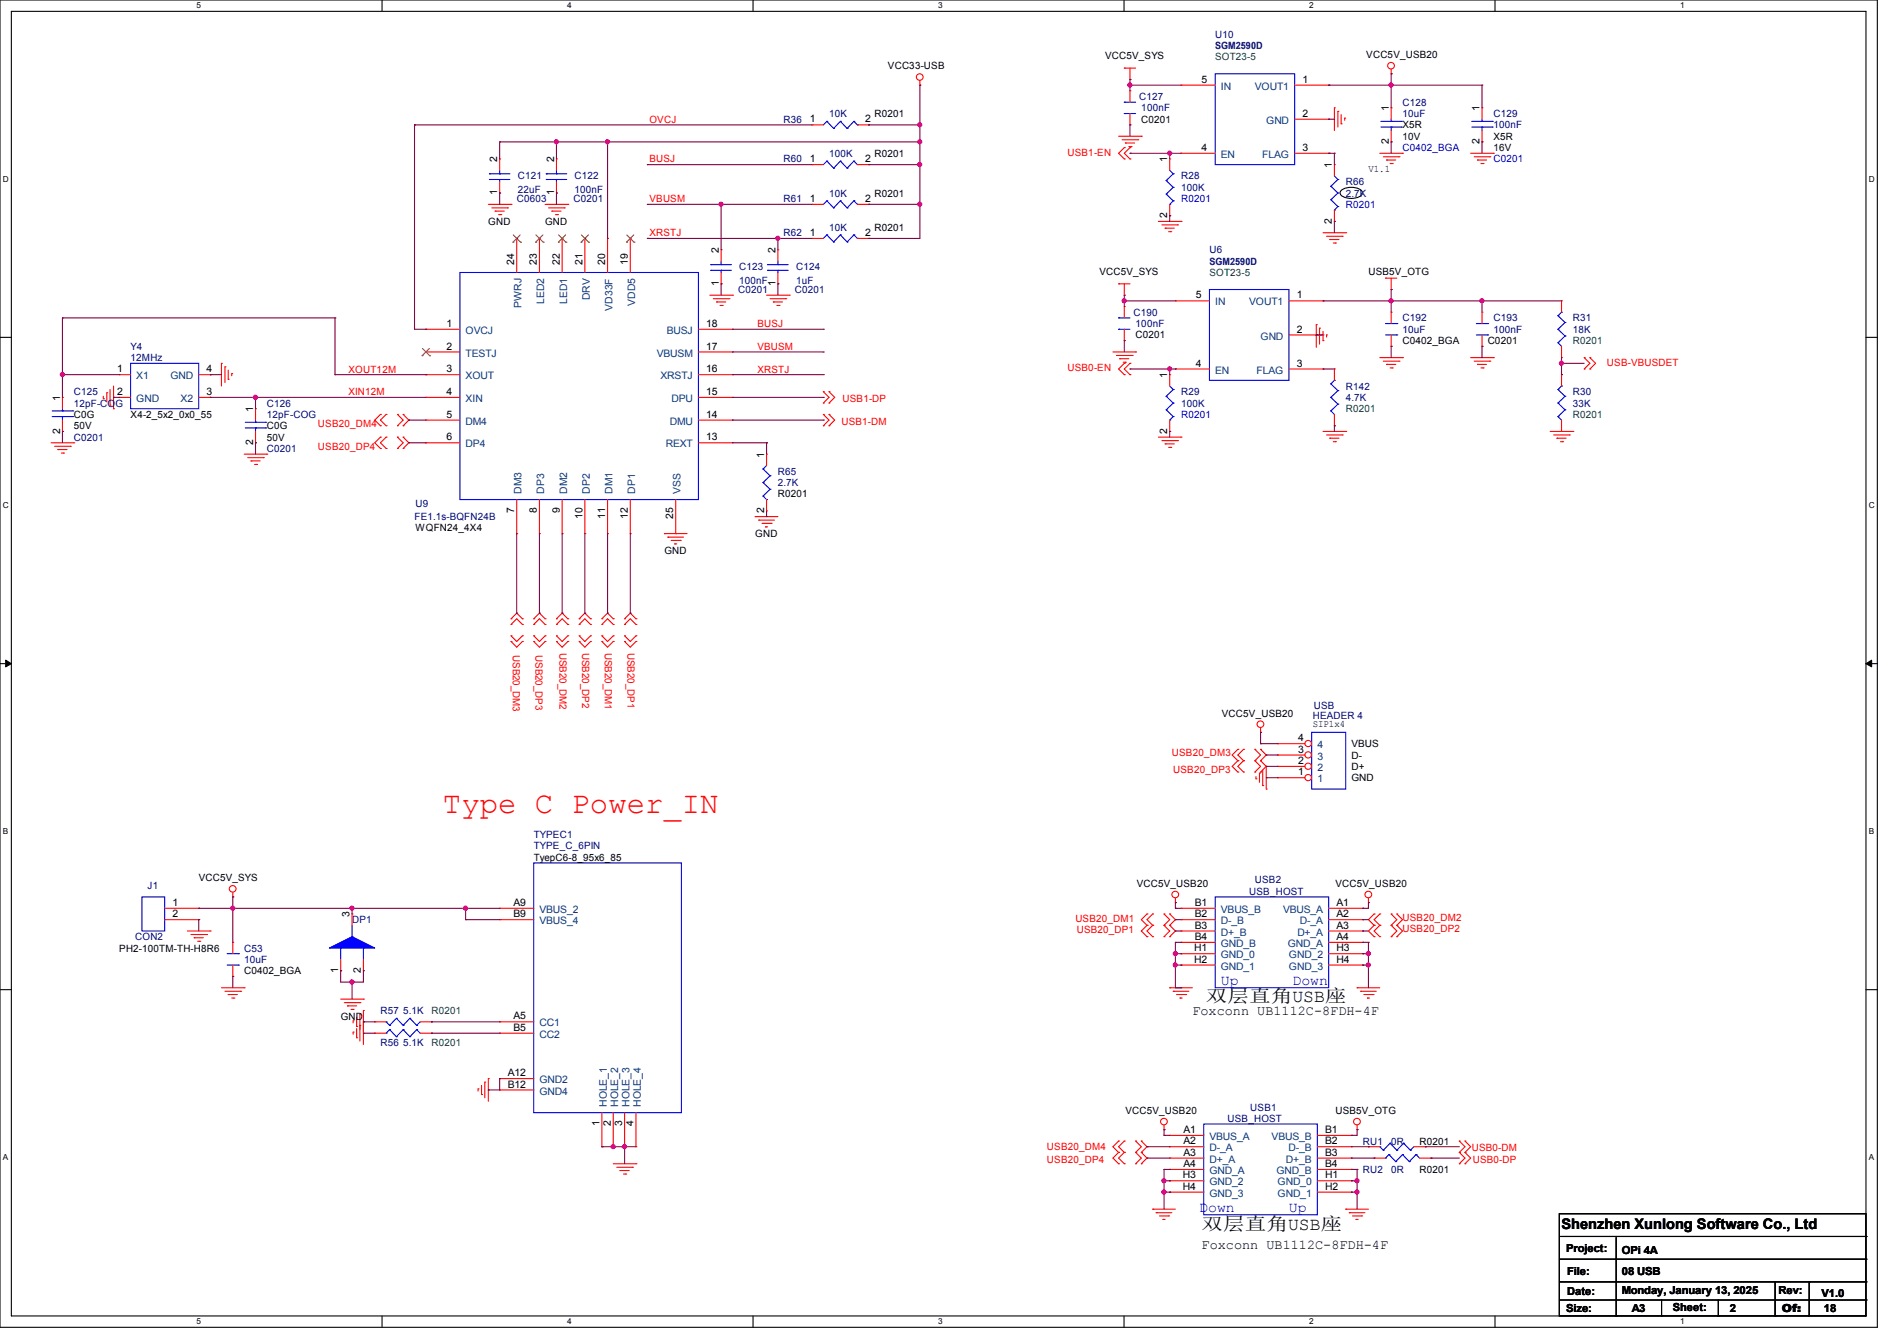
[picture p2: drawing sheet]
<svg xmlns="http://www.w3.org/2000/svg" width="297mm" height="210mm" viewBox="0 0 297 210" stroke-linecap="round" stroke-linejoin="round" font-family="sans-serif">
<defs><g id="words">
<text font-size="4.8" fill="#f00" x="69.3" y="127.3">Type C Power_IN</text>
<g font-size="2.8">
<text x="188.8" y="156.9">双层直角USB座</text>
<text x="188.1" y="192.7">双层直角USB座</text>
</g>
<g font-size="2.3" fill="#00f">
<text x="191.1" y="154.2">Up</text>
<text x="202.4" y="154.2">Down</text>
<text x="187.7" y="189.8">D</text>
<text x="189.1" y="189.8">own</text>
<text x="201.8" y="189.8">Up</text>
</g>
<text font-size="2.3" x="244.5" y="192.5">Shenzhen Xunlong Software Co., Ltd</text>
<g font-size="2.1">
<text x="186.7" y="159">Foxconn UB1112C-8FDH-4F</text>
<text x="188.1" y="195.6">Foxconn UB1112C-8FDH-4F</text>
</g>
<g font-size="1.7">
<text x="245.2" y="196.1">Project:</text>
<text x="253.9" y="196.3">OPi 4A</text>
<text x="245.4" y="199.7">File:</text>
<text x="245.4" y="202.9">Date:</text>
<text x="253.9" y="202.7">Monday, January 13, 2025</text>
<text x="253.9" y="199.7">08 USB</text>
<text x="278.4" y="202.7">Rev:</text>
<text x="285.2" y="203.1">V1.0</text>
<text x="245.2" y="205.5">Size:</text>
<text x="255.5" y="205.5">A3</text>
<text x="261.9" y="205.4">Sheet:</text>
<text x="270.8" y="205.5">2</text>
<text x="279" y="205.5">Of:</text>
<text x="285.5" y="205.5">18</text>
</g>
<g font-size="1.6" fill="#000080">
<text x="190.2" y="5.9">U10</text>
<text x="190.2" y="7.7">SGM2590D</text>
<text x="178.4" y="15.7">C127</text>
<text x="178.7" y="17.4">100nF</text>
<text x="219.6" y="16.6">C128</text>
<text x="122.7" y="19.2">R36</text>
<text x="129.8" y="18.3">10K</text>
<text x="219.6" y="18.3">10uF</text>
<text x="233.8" y="18.3">C129</text>
<text x="233.8" y="20.1">100nF</text>
<text x="81.1" y="28.1">C121</text>
<text x="90" y="28.1">C122</text>
<text x="122.7" y="25.4">R60</text>
<text x="129.8" y="24.6">100K</text>
<text x="184.9" y="28.1">R28</text>
<text x="184.9" y="29.9">100K</text>
<text x="210.7" y="29">R66</text>
<text x="80.9" y="31.7">C0603</text>
<text x="81.1" y="30.2">22uF</text>
<text x="89.8" y="31.7">C0201</text>
<text x="90" y="30.2">100nF</text>
<text x="122.7" y="31.7">R61</text>
<text x="129.8" y="30.8">10K</text>
<text x="210.7" y="30.8">2.7K</text>
<text x="122.7" y="37">R62</text>
<text x="129.8" y="36.1">10K</text>
<text x="189.4" y="39.7">U6</text>
<text x="189.4" y="41.5">SGM2590D</text>
<text x="115.6" y="45.9">C0201</text>
<text x="115.7" y="42.3">C123</text>
<text x="115.7" y="44.4">100nF</text>
<text x="124.5" y="45.9">C0201</text>
<text x="124.6" y="42.3">C124</text>
<text x="124.6" y="44.4">1uF</text>
<text x="177.5" y="49.4">C190</text>
<text x="177.8" y="51.2">100nF</text>
<text x="219.6" y="50.3">C192</text>
<text x="219.6" y="52.1">10uF</text>
<text x="233.8" y="50.3">C193</text>
<text x="233.8" y="52.1">100nF</text>
<text x="246.3" y="50.3">R31</text>
<text x="246.3" y="52.1">18K</text>
<text x="20.4" y="54.8">Y4</text>
<text x="20.4" y="56.6">12MHz</text>
<text x="11.6" y="61.9">C125</text>
<text x="11.6" y="63.7">12pF-CO</text>
<text x="18.1" y="63.7">G</text>
<text x="41.8" y="63.7">C126</text>
<text x="41.8" y="65.4">12pF-COG</text>
<text x="184.9" y="61.9">R29</text>
<text x="184.9" y="63.7">100K</text>
<text x="210.7" y="61">R142</text>
<text x="210.7" y="62.8">4.7K</text>
<text x="246.3" y="61.9">R30</text>
<text x="246.3" y="63.7">33K</text>
<text x="11.6" y="69">C0201</text>
<text x="41.8" y="70.8">C0201</text>
<text x="121.8" y="74.3">R65</text>
<text x="121.8" y="76.1">2.7K</text>
<text x="64.9" y="81.4">FE1.1s-BQFN24B</text>
<text x="65.1" y="79.3">U9</text>
<text x="205.5" y="112.6">HEADER 4</text>
<text x="205.7" y="111">USB</text>
<text x="83.6" y="131.2">TYPEC1</text>
<text x="83.6" y="133">TYPE_C_6PIN</text>
<text x="23.1" y="139.2">J1</text>
<text x="195.6" y="140.1">USB_HOST</text>
<text x="196.5" y="138.3">USB2</text>
<text x="21.2" y="147.2">CON2</text>
<text x="38.2" y="149">C53</text>
<text x="55.1" y="144.6">DP1</text>
<text x="38.2" y="150.8">10uF</text>
<text x="59.6" y="158.8">R57</text>
<text x="63.1" y="158.8">5.1K</text>
<text x="59.6" y="163.8">R56</text>
<text x="63.1" y="163.8">5.1K</text>
<text x="195.7" y="173.9">USB1</text>
<text x="192.2" y="175.7">USB_HOST</text>
<text x="213.4" y="179.2">RU1</text>
<text x="217.8" y="179.2">0R</text>
<text x="213.4" y="183.7">RU2</text>
<text x="217.8" y="183.7">0R</text>
</g>
<g font-size="1.6">
<text x="139" y="10.9">VCC33-USB</text>
<text x="173" y="9.3">VCC5V_SYS</text>
<text x="213.9" y="9.1">VCC5V_USB20</text>
<text x="188.1" y="13">5</text>
<text x="203.9" y="13">1</text>
<text x="217.4" y="17.4" transform="rotate(-90 217.4 17.4)">1</text>
<text x="231.6" y="17.4" transform="rotate(-90 231.6 17.4)">1</text>
<text x="126.8" y="19.2">1</text>
<text x="135.5" y="19.2">2</text>
<text x="136.9" y="18.3">R0201</text>
<text x="178.7" y="19.2">C0201</text>
<text x="188.1" y="23.6">4</text>
<text x="203.9" y="18.3">2</text>
<text x="203.9" y="23.6">3</text>
<text x="217.4" y="22.6" transform="rotate(-90 217.4 22.6)">2</text>
<text x="219.6" y="20.1">X5R</text>
<text x="219.6" y="21.9">10V</text>
<text x="231.6" y="22.6" transform="rotate(-90 231.6 22.6)">2</text>
<text x="233.8" y="21.9">X5R</text>
<text x="233.8" y="23.7">16V</text>
<text x="77.9" y="25.4" transform="rotate(-90 77.9 25.4)">2</text>
<text x="86.7" y="25.4" transform="rotate(-90 86.7 25.4)">2</text>
<text x="126.8" y="25.4">1</text>
<text x="135.5" y="25.4">2</text>
<text x="136.9" y="24.6">R0201</text>
<text x="182.8" y="25.4" transform="rotate(-90 182.8 25.4)">1</text>
<text x="208.5" y="26.3" transform="rotate(-90 208.5 26.3)">1</text>
<text x="214.2" y="27">V1.1</text>
<text x="76.5" y="35.2">GND</text>
<text x="77.9" y="30.6" transform="rotate(-90 77.9 30.6)">1</text>
<text x="85.3" y="35.2">GND</text>
<text x="86.7" y="30.6" transform="rotate(-90 86.7 30.6)">1</text>
<text x="126.8" y="31.6">1</text>
<text x="135.5" y="31.6">2</text>
<text x="136.9" y="30.8">R0201</text>
<text x="182.8" y="34.1" transform="rotate(-90 182.8 34.1)">2</text>
<text x="208.5" y="35" transform="rotate(-90 208.5 35)">2</text>
<text x="80.5" y="41.4" transform="rotate(-90 80.5 41.4)">24</text>
<text x="84.1" y="41.4" transform="rotate(-90 84.1 41.4)">23</text>
<text x="87.6" y="41.4" transform="rotate(-90 87.6 41.4)">22</text>
<text x="91.2" y="41.4" transform="rotate(-90 91.2 41.4)">21</text>
<text x="94.7" y="41.4" transform="rotate(-90 94.7 41.4)">20</text>
<text x="98.3" y="41.4" transform="rotate(-90 98.3 41.4)">19</text>
<text x="112.5" y="39.7" transform="rotate(-90 112.5 39.7)">2</text>
<text x="121.4" y="39.7" transform="rotate(-90 121.4 39.7)">2</text>
<text x="126.8" y="37">1</text>
<text x="135.5" y="37">2</text>
<text x="136.9" y="36.1">R0201</text>
<text x="112.5" y="44.8" transform="rotate(-90 112.5 44.8)">1</text>
<text x="121.4" y="44.8" transform="rotate(-90 121.4 44.8)">1</text>
<text x="172.1" y="43.1">VCC5V_SYS</text>
<text x="187.2" y="46.7">5</text>
<text x="203" y="46.7">1</text>
<text x="214.2" y="43.1">USB5V_OTG</text>
<text x="69.9" y="51.2">1</text>
<text x="110.6" y="51.2">18</text>
<text x="177.8" y="53">C0201</text>
<text x="203" y="52.1">2</text>
<text x="219.6" y="53.9">C0402_BGA</text>
<text x="232.9" y="53.9">C0201</text>
<text x="18.3" y="58.3">1</text>
<text x="32.3" y="58.3">4</text>
<text x="69.9" y="54.7">2</text>
<text x="69.9" y="58.3">3</text>
<text x="110.6" y="58.3">16</text>
<text x="110.6" y="54.7">17</text>
<text x="182.8" y="59.2" transform="rotate(-90 182.8 59.2)">1</text>
<text x="187.2" y="57.4">4</text>
<text x="203" y="57.4">3</text>
<text x="9.4" y="62.8" transform="rotate(-90 9.4 62.8)">1</text>
<text x="11.6" y="65.4">C0G</text>
<text x="18.3" y="61.8">2</text>
<text x="20.4" y="65.4">X4-2_5x2_0x0_55</text>
<text x="32.3" y="61.8">3</text>
<text x="39.6" y="64.6" transform="rotate(-90 39.6 64.6)">1</text>
<text x="69.9" y="61.8">4</text>
<text x="69.9" y="65.4">5</text>
<text x="110.6" y="65.4">14</text>
<text x="110.6" y="61.8">15</text>
<text x="9.4" y="67.9" transform="rotate(-90 9.4 67.9)">2</text>
<text x="11.6" y="67.2">50V</text>
<text x="39.6" y="69.7" transform="rotate(-90 39.6 69.7)">2</text>
<text x="41.8" y="67.2">C0G</text>
<text x="41.8" y="69">50V</text>
<text x="69.9" y="69">6</text>
<text x="110.6" y="69">13</text>
<text x="119.6" y="71.7" transform="rotate(-90 119.6 71.7)">1</text>
<text x="182.8" y="67.9" transform="rotate(-90 182.8 67.9)">2</text>
<text x="121.8" y="77.9">R0201</text>
<text x="65.1" y="83.2">WQFN24_4X4</text>
<text x="80.5" y="80.3" transform="rotate(-90 80.5 80.3)">7</text>
<text x="84.1" y="80.3" transform="rotate(-90 84.1 80.3)">8</text>
<text x="87.6" y="80.3" transform="rotate(-90 87.6 80.3)">9</text>
<text x="91.2" y="81.2" transform="rotate(-90 91.2 81.2)">10</text>
<text x="94.7" y="81.2" transform="rotate(-90 94.7 81.2)">11</text>
<text x="98.3" y="81.2" transform="rotate(-90 98.3 81.2)">12</text>
<text x="105.4" y="81.2" transform="rotate(-90 105.4 81.2)">25</text>
<text x="119.6" y="80.3" transform="rotate(-90 119.6 80.3)">2</text>
<text x="104" y="86.8">GND</text>
<text x="118.2" y="84.1">GND</text>
<text x="191.3" y="112.2">VCC5V_USB20</text>
<text x="205.5" y="113.8">SIP1x4</text>
<text x="203.2" y="119.6">2</text>
<text x="203.2" y="117.9">3</text>
<text x="203.2" y="116.1">4</text>
<text x="211.6" y="117">VBUS</text>
<text x="211.6" y="118.8">D-</text>
<text x="203.2" y="121.4">1</text>
<text x="211.6" y="122.3">GND</text>
<text x="211.6" y="120.6">D+</text>
<text x="83.6" y="134.8">TyepC6-8_95x6_85</text>
<text x="27" y="141.9">1</text>
<text x="27" y="143.6">2</text>
<text x="31.1" y="138">VCC5V_SYS</text>
<text x="54.7" y="143.7" transform="rotate(-90 54.7 143.7)">3</text>
<text x="80.4" y="141.9">A9</text>
<text x="80.4" y="143.6">B9</text>
<text x="178" y="138.9">VCC5V_USB20</text>
<text x="187.1" y="141.9">B1</text>
<text x="187.1" y="143.6">B2</text>
<text x="209.1" y="138.9">VCC5V_USB20</text>
<text x="209.3" y="141.9">A1</text>
<text x="209.3" y="143.6">A2</text>
<text x="18.7" y="149">PH2-100TM-TH-H8R6</text>
<text x="187" y="149">H1</text>
<text x="187.1" y="145.4">B3</text>
<text x="187.1" y="147.2">B4</text>
<text x="209.3" y="145.4">A3</text>
<text x="209.3" y="147.2">A4</text>
<text x="209.3" y="149">H3</text>
<text x="38.2" y="152.6">C0402_BGA</text>
<text x="53" y="152.4" transform="rotate(-90 53 152.4)">1</text>
<text x="56.5" y="152.4" transform="rotate(-90 56.5 152.4)">2</text>
<text x="187" y="150.7">H2</text>
<text x="209.3" y="150.7">H4</text>
<text x="53.3" y="159.7">GND</text>
<text x="80.4" y="159.6">A5</text>
<text x="80.4" y="161.4">B5</text>
<text x="79.5" y="168.5">A12</text>
<text x="79.5" y="170.3">B12</text>
<text x="93.9" y="176.4" transform="rotate(-90 93.9 176.4)">1</text>
<text x="95.6" y="176.4" transform="rotate(-90 95.6 176.4)">2</text>
<text x="97.4" y="176.4" transform="rotate(-90 97.4 176.4)">3</text>
<text x="99.2" y="176.4" transform="rotate(-90 99.2 176.4)">4</text>
<text x="176.2" y="174.5">VCC5V_USB20</text>
<text x="185.3" y="177.4">A1</text>
<text x="185.3" y="179.2">A2</text>
<text x="207.5" y="177.4">B1</text>
<text x="207.5" y="179.2">B2</text>
<text x="209.1" y="174.5">USB5V_OTG</text>
<text x="222.2" y="179.2">R0201</text>
<text x="185.2" y="184.5">H3</text>
<text x="185.3" y="181">A3</text>
<text x="185.3" y="182.8">A4</text>
<text x="207.5" y="181">B3</text>
<text x="207.5" y="182.8">B4</text>
<text x="207.5" y="184.5">H1</text>
<text x="222.2" y="183.7">R0201</text>
<text x="185.2" y="186.3">H4</text>
<text x="207.5" y="186.3">H2</text>
</g>
<g font-size="1.6" fill="#008000">
<text x="190.2" y="9.4">SOT23-5</text>
<text x="189.4" y="43.2">SOT23-5</text>
<text x="246.3" y="53.9">R0201</text>
<text x="210.7" y="64.6">R0201</text>
<text x="246.3" y="65.4">R0201</text>
<text x="67.6" y="158.8">R0201</text>
<text x="67.6" y="163.8">R0201</text>
</g>
<g font-size="1.6" fill="#004080">
<text x="191.1" y="14.1">IN</text>
<text x="196.5" y="14.1">VOUT1</text>
<text x="198.2" y="19.4">GND</text>
<text x="191.1" y="24.7">EN</text>
<text x="197.6" y="24.7">FLAG</text>
<text x="85.2" y="47.6" transform="rotate(-90 85.2 47.6)">LED2</text>
<text x="88.8" y="47.6" transform="rotate(-90 88.8 47.6)">LED1</text>
<text x="92.3" y="47" transform="rotate(-90 92.3 47)">DRV</text>
<text x="99.4" y="47.9" transform="rotate(-90 99.4 47.9)">VDD5</text>
<text x="190.2" y="47.8">IN</text>
<text x="195.6" y="47.8">VOUT1</text>
<text x="72.9" y="52.3">OVCJ</text>
<text x="81.7" y="48.2" transform="rotate(-90 81.7 48.2)">PWRJ</text>
<text x="95.9" y="48.6" transform="rotate(-90 95.9 48.6)">VD33F</text>
<text x="104.4" y="52.3">BUSJ</text>
<text x="197.4" y="53.2">GND</text>
<text x="21.3" y="59.4">X1</text>
<text x="26.7" y="59.4">GND</text>
<text x="72.9" y="55.8">TESTJ</text>
<text x="72.9" y="59.4">XOUT</text>
<text x="102.8" y="55.8">VBUSM</text>
<text x="103.4" y="59.4">XRSTJ</text>
<text x="190.2" y="58.5">EN</text>
<text x="196.7" y="58.5">FLAG</text>
<text x="21.3" y="62.9">GND</text>
<text x="28.3" y="62.9">X2</text>
<text x="72.9" y="62.9">XIN</text>
<text x="105.1" y="62.9">DPU</text>
<text x="72.9" y="66.5">DM4</text>
<text x="72.9" y="70.1">DP4</text>
<text x="104.2" y="70.1">REXT</text>
<text x="104.9" y="66.5">DMU</text>
<text x="81.7" y="77.3" transform="rotate(-90 81.7 77.3)">DM3</text>
<text x="85.2" y="77.3" transform="rotate(-90 85.2 77.3)">DP3</text>
<text x="88.8" y="77.3" transform="rotate(-90 88.8 77.3)">DM2</text>
<text x="92.3" y="77.3" transform="rotate(-90 92.3 77.3)">DP2</text>
<text x="95.9" y="77.3" transform="rotate(-90 95.9 77.3)">DM1</text>
<text x="99.4" y="77.3" transform="rotate(-90 99.4 77.3)">DP1</text>
<text x="106.6" y="77.3" transform="rotate(-90 106.6 77.3)">VSS</text>
<text x="206.2" y="119">3</text>
<text x="206.2" y="117.2">4</text>
<text x="206.2" y="122.5">1</text>
<text x="206.2" y="120.7">2</text>
<text x="84.5" y="143">VBUS_2</text>
<text x="191.1" y="143">VBUS_B</text>
<text x="200.9" y="143">VBUS_A</text>
<text x="84.5" y="144.7">VBUS_4</text>
<text x="191.1" y="144.7">D-_B</text>
<text x="191.1" y="146.5">D+_B</text>
<text x="191.1" y="148.3">GND_B</text>
<text x="201.6" y="148.3">GND_A</text>
<text x="203.1" y="146.5">D+_A</text>
<text x="203.5" y="144.7">D-_A</text>
<text x="191.1" y="150.1">GND_0</text>
<text x="191.1" y="151.8">GND_1</text>
<text x="201.8" y="150.1">GND_2</text>
<text x="201.8" y="151.8">GND_3</text>
<text x="84.5" y="160.7">CC1</text>
<text x="84.5" y="162.5">CC2</text>
<text x="84.5" y="169.6">GND2</text>
<text x="84.5" y="171.4">GND4</text>
<text x="95" y="173.4" transform="rotate(-90 95 173.4)">HOLE_1</text>
<text x="96.8" y="173.4" transform="rotate(-90 96.8 173.4)">HOLE_2</text>
<text x="98.6" y="173.4" transform="rotate(-90 98.6 173.4)">HOLE_3</text>
<text x="100.3" y="173.4" transform="rotate(-90 100.3 173.4)">HOLE_4</text>
<text x="189.4" y="178.5">VBUS_A</text>
<text x="199.1" y="178.5">VBUS_B</text>
<text x="189.4" y="180.3">D-_A</text>
<text x="189.4" y="182.1">D+_A</text>
<text x="189.4" y="183.9">GND_A</text>
<text x="189.4" y="185.6">GND_2</text>
<text x="199.9" y="183.9">GND_B</text>
<text x="200" y="185.6">GND_0</text>
<text x="201.3" y="182.1">D+_B</text>
<text x="201.7" y="180.3">D-_B</text>
<text x="189.4" y="187.4">GND_3</text>
<text x="200" y="187.4">GND_1</text>
</g>
<g font-size="1.6" fill="#f00">
<text x="101.7" y="19.2">OVCJ</text>
<text x="101.7" y="25.4">BUSJ</text>
<text x="167.1" y="24.4">USB1-EN</text>
<text x="101.7" y="31.7">VBUSM</text>
<text x="101.7" y="37">XRSTJ</text>
<text x="118.6" y="51.2">BUSJ</text>
<text x="54.6" y="58.3">XOUT12M</text>
<text x="118.6" y="58.3">XRSTJ</text>
<text x="118.6" y="54.8">VBUSM</text>
<text x="167.1" y="58.2">USB0-EN</text>
<text x="251.6" y="57.3">USB-VBUSDET</text>
<text x="54.6" y="61.9">XIN12M</text>
<text x="131.9" y="62.9">USB1-DP</text>
<text x="49.8" y="66.9">USB20_DM4</text>
<text x="49.8" y="70.4">USB20_DP4</text>
<text x="131.7" y="66.5">USB1-DM</text>
<text x="80.3" y="102.6" transform="rotate(90 80.3 102.6)">USB20_DM3</text>
<text x="83.9" y="102.6" transform="rotate(90 83.9 102.6)">USB20_DP3</text>
<text x="87.6" y="102.2" transform="rotate(90 87.6 102.2)">USB20_DM2</text>
<text x="91.1" y="102.2" transform="rotate(90 91.1 102.2)">USB20_DP2</text>
<text x="94.7" y="102.2" transform="rotate(90 94.7 102.2)">USB20_DM1</text>
<text x="98.3" y="102.2" transform="rotate(90 98.3 102.2)">USB20_DP1</text>
<text x="183.5" y="118.4">USB20_DM3</text>
<text x="183.7" y="121.1">USB20_DP3</text>
<text x="168.4" y="144.4">USB20_DM1</text>
<text x="168.6" y="146.2">USB20_DP1</text>
<text x="219.6" y="146">USB20_DP2</text>
<text x="219.6" y="144.2">USB20_DM2</text>
<text x="163.9" y="180.1">USB20_DM4</text>
<text x="163.9" y="182.1">USB20_DP4</text>
<text x="230.4" y="180.3">USB0-DM</text>
<text x="230.6" y="182.1">USB0-DP</text>
</g>
<g font-size="1.6" fill="#00f">
<text x="219.6" y="23.7">C0402_BGA</text>
<text x="233.8" y="25.4">C0201</text>
<text x="184.9" y="31.7">R0201</text>
<text x="210.7" y="32.6">R0201</text>
<text x="184.9" y="65.4">R0201</text>
</g>
<g font-size="1.3">
<text x="30.8" y="1.3">5</text>
<text x="88.8" y="1.3">4</text>
<text x="146.9" y="1.3">3</text>
<text x="205" y="1.3">2</text>
<text x="263.1" y="1.3">1</text>
<text x=".5" y="28.4">D</text>
<text x="292.6" y="28.4">D</text>
<text x=".5" y="79.5">C</text>
<text x="292.6" y="79.5">C</text>
<text x=".5" y="130.6">B</text>
<text x="292.6" y="130.6">B</text>
<text x=".5" y="181.7">A</text>
<text x="292.6" y="181.7">A</text>
<text x="30.8" y="207.4">5</text>
<text x="88.8" y="207.4">4</text>
<text x="146.9" y="207.4">3</text>
<text x="205" y="207.4">2</text>
<text x="263.1" y="207.4">1</text>
</g>
</g></defs>
<g fill="none" stroke="#000" stroke-width=".17">
<path d="M0 0h293.9v207.9h-293.9zM1.8 1.8h290.3v204.3h-290.3zM59.8 0v1.8M117.9 0v1.8M176 0v1.8M234.1 0v1.8M209.9 29.9a2.64 2.64 0 0 1 3.3 0l.1 .3a1.22 1.22 0 0 1-1.2 .8 2.58 2.58 0 0 1-2.2-.5l-.1-.3zM0 52.8h1.8M292.1 52.8h1.8M0 103.9h1.8M292.1 103.9h1.8M0 155h1.8"/>
<path d="M292.1 155h1.8M244.1 190.1h48v16h-48zM244.1 197.2h48M244.3 193.6h47.8M253 193.8v12.3M292.1 193.6h.1M292.1 197.2h.1M59.8 206.1v1.8M117.9 206.1v1.8M176 206.1v1.8M234.1 206.1v1.8M244.1 200.7h48"/>
<path d="M244.1 203.6h48M253 206.1h.1M260.1 206.1h.1M260.1 203.6v2.5M269 206.1h.1M269 203.6v2.5M277.9 206.1h.1M277.9 200.7v5.4M283.3 200.7h.1M283.3 200.7v5.4M292.1 200.7h.1M292.1 203.6h.1"/>
</g>
<path d="M.9 103.4l.9 .5-.9 .5zM292.1 103.9l.9-.5v1z" fill="#000"/>
<path d="M.9 103.4l.9 .5-.9 .5zM292.1 103.9l.9-.5v1z" fill="none" stroke="#000" stroke-width=".16"/>
<g fill="none" stroke="#f00" stroke-width=".17">
<path d="M144 13.3h.1M144 12.6v.7M176 10.7h.1M176 10.7h1.8M176.9 12.4h.1M176.9 10.7v1.7M184.9 13.3h.1M184.9 13.3h5.3M202.7 13.3h5.3M202.7 18.7h5.3M208 13.3h.1M208 18.7h.1"/>
<path d="M208.9 16.9h.1M208.9 16.9v3.5M209.5 17.4h.1M209.5 17.4v2.5M210 19.4h.1M210 17.9v1.5M210.5 18.5h.1M210.5 18.5v.3M217.8 11.6h.1M217.8 10.8v.8M76.5 32h3.5M77 32.6h2.5"/>
<path d="M77.5 33.1h.1M77.5 33.1h1.5M78.1 33.6h.3M78.4 33.6h.1M79.5 32.6h.1M80 32h.1M85.3 32h3.6M85.9 32.6h2.4M86.4 33.1h.1M86.4 33.1h1.4M87 33.6h.3M87.3 33.6h.1"/>
<path d="M88.3 32.6h.1M88.9 32h.1M175.1 21.3h3.6M175.7 21.9h2.4M176 24.9h.1M176 23.1h.1M176 23.1l-.9 .9 .9 .9M176.2 22.4h.1M176.2 22.4h1.4M176.7 22.9h.4M176.9 24.9h.1M176.9 23.1h.1"/>
<path d="M176.9 23.1l-.9 .9 .9 .9M177.1 22.9h.1M178.1 21.9h.1M178.7 21.3h.1M181.4 34.7h3.5M181.9 35.2h2.5M182.4 35.7h.1M182.4 35.7h1.5M183 36.3h.3M183.1 24.9h.1M183.1 33.8h.1M183.1 24.9v1.8"/>
<path d="M183.1 32v1.8M183.3 36.3h.1M184.4 35.2h.1M184.9 34.7h.1M184.9 24h.1M184.9 24h5.3M202.7 24h5.3M207.1 36.4h3.6M207.7 37h2.4M208 24h.1M208.2 37.5h.1M208.2 37.5h1.4"/>
<path d="M208.7 38.1h.4M209.1 38.1h.1M210.1 37h.1M210.7 36.4h.1M216 24h3.6M216.6 24.6h2.4M217.1 25.1h.1M217.1 25.1h1.4M217.6 25.6h.4M218 25.6h.1M219 24.6h.1M219.6 24h.1"/>
<path d="M230.3 24h3.5M230.8 24.6h2.5M231.3 25.1h.1M231.3 25.1h1.4M231.9 25.6h.3M232.2 25.6h.1M233.3 24.6h.1M233.8 24h.1M34.7 56.9h.1M34.7 56.9v3.6M35.2 57.4h.1M35.2 57.4v2.5"/>
<path d="M35.7 59.4h.1M35.7 58v1.4M36.3 58.5h.1M36.3 58.5v.3M111.1 46.2h3.6M111.7 46.8h2.4M112.2 47.3h.1M112.2 47.3h1.4M112.7 47.8h.4M113.1 47.8h.1M114.1 46.8h.1M114.7 46.2h.1"/>
<path d="M120 46.2h3.6M120.6 46.8h2.4M121.1 47.3h.1M121.1 47.3h1.4M121.6 47.8h.4M122 47.8h.1M123 46.8h.1M123.6 46.2h.1M174.2 55.1h3.6M174.8 55.7h2.4M175.1 44.4h.1M175.1 44.4h1.8"/>
<path d="M175.3 56.2h.1M175.3 56.2h1.4M175.9 56.7h.3M176 46.2h.1M176 58.7h.1M176 56.9h.1M176 53.3h.1M176 48h.1M176 44.4v1.8M176 48v1.8M176 51.6v1.7M176 56.9l-.9 .9 .9 .9"/>
<path d="M176.2 56.7h.1M176.9 58.7h.1M176.9 56.9h.1M176.9 56.9l-.9 .9 .9 .9M177.2 55.7h.1M177.8 55.1h.1M206.1 50.8h.1M206.1 50.8v3.6M206.6 51.4h.1M206.6 51.4v2.5M207.1 53.3h.1M207.1 51.9v1.4"/>
<path d="M207.7 52.5h.1M207.7 52.5v.3M216 56h3.6M216.6 56.6h2.4M216.9 43.6h.1M216.9 43.6h1.8M217.1 57.1h.1M217.1 57.1h1.4M217.6 57.6h.4M217.8 45.3h.1M217.8 43.6v1.7M218 57.6h.1"/>
<path d="M219 56.6h.1M219.6 56h.1M230.3 56h3.5M230.8 56.6h2.5M231.3 57.1h.1M231.3 57.1h1.4M231.9 57.6h.3M232.2 57.6h.1M233.3 56.6h.1M233.8 56h.1M248 57.8h.1M248 56h.1"/>
<path d="M248 56l.9 .9-.9 .9M248.9 57.8h.1M248.9 56h.1M248.9 56l.9 .9-.9 .9M8 69.3h3.6M8.6 69.9h2.4M9.1 70.4h.1M9.1 70.4h1.4M9.6 71h.3M9.8 62.2h.1M9.8 67.6h.1M9.8 62.2v1.8"/>
<path d="M9.8 65.8v1.8M9.9 71h.1M11 69.9h.1M11.6 69.3h.1M16.2 62.4h.1M16.2 62.1v.3M16.7 61.5h.1M16.7 61.5v1.4M17.2 63.5h.1M17.2 61v2.5M17.8 64h.1M17.8 60.5v3.5"/>
<path d="M38.2 71.1h3.6M38.8 71.7h2.4M39.3 72.2h.1M39.3 72.2h1.4M39.8 72.7h.4M40.2 72.7h.1M41.2 71.7h.1M41.8 71.1h.1M59.6 66.7h.1M59.6 64.9h.1M59.6 70.2h.1M59.6 68.5h.1"/>
<path d="M59.6 64.9l-.9 .9 .9 .9M59.6 68.5l-.9 .8 .9 .9M60.5 66.7h.1M60.5 64.9h.1M60.5 70.2h.1M60.5 68.5h.1M60.5 68.5l-.9 .8 .9 .9M60.5 64.9l-.9 .9 .9 .9M62.2 66.7h.1M62.2 64.9h.1M62.2 70.2h.1M62.2 68.5h.1"/>
<path d="M62.2 64.9l.9 .9-.9 .9M62.2 68.5l.9 .8-.9 .9M63.1 64.9h.1M63.1 66.7h.1M63.1 68.5h.1M63.1 70.2h.1M63.1 64.9l.9 .9-.9 .9M63.1 68.5l.9 .8-.9 .9M128.9 64.9h.1M128.9 66.7h.1M128.9 61.3h.1M128.9 63.1h.1"/>
<path d="M128.9 61.3l.9 .9-.9 .9M128.9 64.9l.9 .9-.9 .9M129.8 64.9h.1M129.8 66.7h.1M129.8 61.3h.1M129.8 63.1h.1M129.8 61.3l.9 .9-.9 .9M129.8 64.9l.9 .9-.9 .9M181.4 68.5h3.5M181.9 69h2.5M182.4 69.5h.1M182.4 69.5h1.5"/>
<path d="M183 70.1h.3M183.3 70.1h.1M184.4 69h.1M184.9 68.5h.1M207.1 67.6h3.6M207.7 68.1h2.4M208.2 68.6h.1M208.2 68.6h1.4M208.7 69.2h.4M209.1 69.2h.1M210.1 68.1h.1M210.7 67.6h.1"/>
<path d="M242.7 67.6h3.6M243.2 68.1h2.5M243.8 68.6h.1M243.8 68.6h1.4M244.3 69.2h.3M244.6 69.2h.1M245.7 68.1h.1M246.3 67.6h.1M80 96.9h.1M80 97.8h.1M80 99.6h.1M80 96.9l.9-.9 .9 .9"/>
<path d="M80 97.8l.9-.9 .9 .9M80 99.6l.9 .9 .9-.9M81.8 96.9h.1M81.8 97.8h.1M81.8 99.6h.1M83.6 96.9h.1M83.6 97.8h.1M83.6 99.6h.1M83.6 99.6l.9 .9 .8-.9M83.6 97.8l.9-.9 .8 .9M83.6 96.9l.9-.9 .8 .9M85.3 96.9h.1"/>
<path d="M85.3 97.8h.1M85.3 99.6h.1M87.1 96.9h.1M87.1 97.8h.1M87.1 99.6h.1M87.1 97.8l.9-.9 .9 .9M87.1 99.6l.9 .9 .9-.9M87.1 96.9l.9-.9 .9 .9M88.9 96.9h.1M88.9 97.8h.1M88.9 99.6h.1M90.7 96.9h.1"/>
<path d="M90.7 97.8h.1M90.7 99.6h.1M90.7 96.9l.9-.9 .9 .9M90.7 97.8l.9-.9 .9 .9M90.7 99.6l.9 .9 .9-.9M92.5 96.9h.1M92.5 97.8h.1M92.5 99.6h.1M94.2 96.9h.1M94.2 97.8h.1M94.2 99.6h.1M94.2 99.6l.9 .9 .9-.9"/>
<path d="M94.2 97.8l.9-.9 .9 .9M94.2 96.9l.9-.9 .9 .9M96 96.9h.1M96 97.8h.1M96 99.6h.1M97.8 96.9h.1M97.8 97.8h.1M97.8 99.6h.1M97.8 96.9l.9-.9 .9 .9M97.8 97.8l.9-.9 .9 .9M97.8 99.6l.9 .9 .9-.9M99.6 96.9h.1"/>
<path d="M99.6 97.8h.1M99.6 99.6h.1M104 83.6h.1M104 83.6h3.6M104.6 84.1h.1M104.6 84.1h2.4M105.1 84.6h1.4M105.6 85.2h.1M105.6 85.2h.4M106.5 84.6h.1M118.2 80.9h.1M118.2 80.9h3.6"/>
<path d="M118.8 81.4h.1M118.8 81.4h2.4M119.3 82h1.4M119.8 82.5h.1M119.8 82.5h.4M120.7 82h.1M80 100.5h.1M80 100.5l.9 .8 .9-.8M81.8 100.5h.1M83.6 100.5h.1M83.6 100.5l.9 .8 .8-.8M85.3 100.5h.1"/>
<path d="M87.1 100.5h.1M87.1 100.5l.9 .8 .9-.8M88.9 100.5h.1M90.7 100.5h.1M90.7 100.5l.9 .8 .9-.8M92.5 100.5h.1M94.2 100.5h.1M94.2 100.5l.9 .8 .9-.8M96 100.5h.1M97.8 100.5h.1M97.8 100.5l.9 .8 .9-.8M99.6 100.5h.1"/>
<path d="M193.8 119.1h.1M193.8 117.3h.1M193.8 117.3l-.9 .9 .9 .9M193.8 119.1l-.9 .9 .9 .9M194.7 119.1h.1M194.7 117.3h.1M194.7 117.3l-.9 .9 .9 .9M194.7 119.1l-.9 .9 .9 .9M196.5 119.1h.1M196.5 117.3h.1M196.5 117.3l.9 .9-.9 .9M196.5 119.1l.9 .9-.9 .9"/>
<path d="M197.4 114.7h.1M197.4 117.3h.1M197.4 119.1h.1M197.4 114v.7M197.4 117.3l.8 .9-.8 .9M197.4 119.1l.8 .9M36.4 139.7v.8M193.8 120.9h.1M194.7 120.9h.1M196.5 120.9h.1M196.6 122h.1M196.6 121.6v.4"/>
<path d="M197.2 121.1h.1M197.2 121.1v1.4M197.4 120.9h.1M197.7 123h.1M197.7 120.6v2.4M198.2 123.6h.1M198.2 120v3.6M198.2 120l-.8 .9M29.3 145.8h3.6M29.9 146.3h2.4M30.4 146.9h.1M30.4 146.9h1.4"/>
<path d="M30.9 147.4h.4M31.3 147.4h.1M32.3 146.3h.1M32.9 145.8h.1M34.7 154.7h3.5M35.2 155.2h2.5M35.7 155.7h.1M35.7 155.7h1.5M36.3 156.3h.3M36.4 140.5h.1M36.6 156.3h.1M37.7 155.2h.1"/>
<path d="M38.2 154.7h.1M53.3 156.5h3.6M53.9 157h2.4M54.4 157.5h.1M54.4 157.5h1.4M54.9 158.1h.4M55.3 159.9h.1M55.3 158.1h.1M55.3 159.9v.3M55.8 159.3v1.4M56.3 158.8h.1M56.3 157h.1"/>
<path d="M56.3 158.8v4.2M56.9 158.2h.1M56.9 156.5h.1M56.9 158.2v5.4M179.6 144.9h.1M179.6 146.7h.1M179.6 143.1h.1M179.6 144.9l-.9 .9 .9 .9M179.6 143.1l-.9 .9 .9 .9M180.5 144.9h.1M180.5 146.7h.1M180.5 143.1h.1"/>
<path d="M180.5 144.9l-.9 .9 .9 .9M180.5 143.1l-.9 .9 .9 .9M182.2 144.9h.1M182.2 146.7h.1M182.2 143.1h.1M182.2 144.9l.9 .9-.9 .9M182.2 143.1l.9 .9-.9 .9M183.1 154.7h.1M183.1 146.7h.1M183.1 144.9h.1M183.1 143.1h.1M183.1 154.7h3.6"/>
<path d="M183.1 144.9l.9 .9-.9 .9M183.1 143.1l.9 .9-.9 .9M183.7 155.2h.1M183.7 155.2h2.4M184 141.4h.1M184 140.6v.8M184.2 155.7h1.4M184.7 156.3h.1M184.7 156.3h.4M184.9 142.2h.1M184.9 144h.1M184.9 145.8h.1"/>
<path d="M184.9 147.6h.1M184.9 149.4h.1M184.9 151.1h.1M184.9 145.8h5.3M184.9 142.2h5.3M184.9 144h5.3M184.9 147.6h5.3M184.9 149.4h5.3M184.9 151.1h5.3M185.6 155.7h.1M208 145.8h5.4M208 142.2h5.4"/>
<path d="M208 144h5.4M208 147.6h5.4M208 149.4h5.4M208 151.1h5.4M212.5 154.7h.1M212.5 154.7h3.5M213 155.2h.1M213 155.2h2.5M213.4 142.2h.1M213.4 144h.1M213.4 145.8h.1M213.4 147.6h.1"/>
<path d="M213.4 149.4h.1M213.4 151.1h.1M213.5 155.7h1.5M214.1 156.3h.1M214.1 156.3h.3M214.2 141.4h.1M214.2 140.6v.8M215 155.7h.1M215.1 144.9h.1M215.1 146.7h.1M215.1 143.1h.1M215.1 144.9l-.9 .9 .9 .9"/>
<path d="M215.1 143.1l-.9 .9 .9 .9M216 146.7h.1M216 144.9h.1M216 143.1h.1M216 144.9l-.9 .9 .9 .9M216 143.1l-.9 .9 .9 .9M217.8 146.7h.1M217.8 144.9h.1M217.8 143.1h.1M217.8 144.9l.9 .9-.9 .9M217.8 143.1l.9 .9-.9 .9M218.7 146.7h.1"/>
<path d="M218.7 144.9h.1M218.7 143.1h.1M218.7 144.9l.9 .9-.9 .9M218.7 143.1l.9 .9-.9 .9M55.3 161.6h.1M55.3 161.6v.4M55.8 160.7h.1M55.8 162.5h.1M55.8 161.1v1.4M56.3 160.6h.1M56.9 160h.1M58.7 161.8h.1"/>
<path d="M58.7 161.8h1.8M65.8 161.8h1.8M67.6 161.8h.1M74.8 170.5h.1M74.8 170.5v.4M75.4 171.4h.1M75.4 170v1.4M75.9 169.5h.1M75.9 169.5v2.4M76.5 168.9h.1M76.5 168.9v3.6M175.1 178.7h.1"/>
<path d="M175.1 178.7l-.9 .9 .9 .9M176 178.7h.1M176 178.7l-.9 .9 .9 .9M177.8 178.7h.1M177.8 178.7l.9 .9-.9 .9M178.7 178.7h.1M178.7 178.7l.9 .9-.9 .9M182.2 176.9h.1M182.2 176.2v.7M212.5 176.9h.1M212.5 176.2v.7M228.5 178.7h.1"/>
<path d="M228.5 178.7l.9 .9-.9 .9M229.4 178.7h.1M229.4 178.7l.9 .9-.9 .9M96 182.2h3.6M96.6 182.8h2.4M97.1 183.3h.1M97.1 183.3h1.4M97.6 183.9h.4M98 183.9h.1M99 182.8h.1M99.6 182.2h.1M175.1 180.5h.1"/>
<path d="M175.1 182.2h.1M175.1 180.5l-.9 .9 .9 .8M176 180.5h.1M176 182.2h.1M176 180.5l-.9 .9 .9 .8M177.8 180.5h.1M177.8 182.2h.1M177.8 180.5l.9 .9-.9 .8M178.7 180.5h.1M178.7 182.2h.1M178.7 180.5l.9 .9-.9 .8M180.5 189.4h.1"/>
<path d="M180.5 189.4h3.5M181 189.9h.1M181 189.9h2.5M181.5 190.4h1.5M182.1 191h.1M182.1 191h.3M183 190.4h.1M210.7 189.4h.1M210.7 189.4h3.5M211.2 189.9h.1M211.2 189.9h2.5M211.8 190.4h1.4"/>
<path d="M212.3 191h.1M212.3 191h.3M213.2 190.4h.1M228.5 180.5h.1M228.5 182.2h.1M228.5 180.5l.9 .9-.9 .8M229.4 180.5h.1M229.4 182.2h.1M229.4 180.5l.9 .9-.9 .8"/>
<circle cx="144" cy="12.1" r=".52"/>
<circle cx="217.8" cy="10.3" r=".52"/>
<circle cx="197.3" cy="113.4" r=".52"/>
<circle cx="36.4" cy="139.2" r=".52"/>
<circle cx="184" cy="140.1" r=".52"/>
<circle cx="214.2" cy="140.1" r=".52"/>
<circle cx="182.2" cy="175.6" r=".52"/>
<circle cx="212.5" cy="175.6" r=".52"/>
</g>
<g fill="none" stroke="#00f" stroke-width=".17">
<path d="M190.2 11.6h12.5v14.2h-12.5zM182.6 28.3h.1M182.6 30.4h.1M182.6 28.3l1.1 1M182.6 30.4l1.1 1.1M183.1 32h.1M183.1 26.7l.6 .5M183.7 27.2h.1M183.7 29.3h.1M183.7 31.5h.1M183.7 27.2l-1.1 1.1M183.7 29.3l-1.1 1.1"/>
<path d="M183.7 31.5l-.6 .5M175.1 51.6h.1M175.1 49.8h.1M175.1 51.6h1.8M175.1 49.8h1.8M8.2 65.2h3.2M8.2 64.3h3.2M9.8 64.3h.1M9.8 65.2h.1M9.8 64v.3M9.8 65.2v.6M11.4 65.2h.1"/>
<path d="M11.4 64.3h.1M190.2 140.5h17.8v14.2h-17.8zM60.5 161.8h.1M61 161.2h.1M61 161.2l1.1 1.1M61 161.2l-.5 .6M62.1 162.3h.1M63.1 161.2h.1M63.1 161.2l1.1 1.1M63.1 161.2l-1 1.1M64.2 162.3h.1M65.2 161.2h.1"/>
<path d="M65.2 161.2l.6 .6M65.2 161.2l-1 1.1"/>
</g>
<path d="M51.6 148.5l3.5-1.8 3.6 1.8z" fill="#00f"/>
<g fill="none" stroke="#00f" stroke-width=".17">
<path d="M129.5 19h.1M129.5 19l-.6 .6M129.5 19l1 1.1M131.6 19h.1M131.6 19l-1.1 1.1M131.6 19l1 1.1M133.7 19h.1M133.7 19l-1.1 1.1M133.7 19l.5 .6M134.2 19.6h.1M176 17.8h.1M176 16h.1"/>
<path d="M176 17.8h1.8M176 16h1.8M216.2 19.9h3.2M216.2 19h3.2M217.8 19h.1M217.8 19.9h.1M217.8 18.7v.3M217.8 19.9v.5M219.4 19.9h.1M219.4 19h.1M230.4 19.9h3.2M230.4 19h3.2"/>
<path d="M232 19h.1M232 19.9h.1M232 18.7v.3M232 19.9v.5M233.6 19.9h.1M233.6 19h.1M76.6 27.2h.1M76.6 28.1h.1M76.6 27.2h3.2M76.6 28.1h3.2M78.2 28.1h.1M78.2 27.2h.1"/>
<path d="M78.2 26.7v.5M78.2 28.1v.3M85.5 27.2h.1M85.5 28.1h.1M85.5 27.2h3.2M85.5 28.1h3.2M87.1 28.1h.1M87.1 27.2h.1M87.1 26.7v.5M87.1 28.1v.3M129.5 36.8h.1M129.5 25.2h.1"/>
<path d="M129.5 36.8l-.6 .5M129.5 36.8l1 1.1M129.5 25.2l-.6 .6M129.5 25.2l1 1.1M130.5 37.9h.1M130.5 26.3h.1M130.5 20.1h.1M131.6 36.8h.1M131.6 25.2h.1M131.6 36.8l-1.1 1.1M131.6 36.8l1 1.1M131.6 25.2l-1.1 1.1"/>
<path d="M131.6 25.2l1 1.1M132.6 37.9h.1M132.6 26.3h.1M132.6 20.1h.1M133.7 36.8h.1M133.7 25.2h.1M133.7 36.8l-1.1 1.1M133.7 36.8l.5 .5M133.7 25.2l-1.1 1.1M133.7 25.2l.5 .6M134.2 37.3h.1M134.2 25.8h.1"/>
<path d="M208.4 29.2h.1M208.4 31.3h.1M208.4 29.2l1.1 1M208.4 31.3l1.1 1M208.9 32.9h.1M208.9 27.6l.6 .5M209.5 28.1h.1M209.5 30.2h.1M209.5 32.3h.1M209.5 28.1l-1.1 1.1M209.5 30.2l-1.1 1.1M209.5 32.3l-.6 .6"/>
<path d="M20.4 56.9h10.7v7.1h-10.7zM72 42.7h37.3v35.5h-37.3zM111.3 41.4h.1M111.3 42.3h.1M111.3 41.4h3.2M111.3 42.3h3.2M112.9 42.3h.1M112.9 41.4h.1M112.9 40.9v.5M112.9 42.3v.4M120.2 41.4h.1M120.2 42.3h.1"/>
<path d="M120.2 41.4h3.2M120.2 42.3h3.2M121.8 42.3h.1M121.8 41.4h.1M121.8 40.9v.5M121.8 42.3v.4M189.4 45.3h12.4v14.3h-12.4zM208.9 59.6h.1M208.9 59.6l-.5 .5M216.9 52.5h1.8M216.9 50.7h1.8M218.7 52.5h.1"/>
<path d="M218.7 50.7h.1M231.1 52.5h1.8M231.1 50.7h1.8M232.9 52.5h.1M232.9 50.7h.1M243.9 53.7h.1M243.9 51.6h.1M243.9 49.4h.1M243.9 53.7l.6 .5M243.9 51.6l1.1 1M243.9 49.4l1.1 1.1M244.5 48.9h.1"/>
<path d="M244.5 48.9l-.6 .5M245 52.6h.1M245 50.5h.1M245 52.6l-1.1 1.1M245 50.5l-1.1 1.1M38.4 67h3.2M38.4 66.1h3.2M40 66.1h.1M40 67h.1M40 65.8v.3M40 67v.6M41.6 67h.1"/>
<path d="M41.6 66.1h.1M119.5 73.4h.1M119.5 75.6h.1M119.5 77.7h.1M119.5 73.4l1.1 1.1M119.5 75.6l1.1 1M119.5 77.7l.5 .5M120 78.2h.1M120 72.9l-.5 .5M120.6 74.5h.1M120.6 76.6h.1M120.6 74.5l-1.1 1.1"/>
<path d="M120.6 76.6l-1.1 1.1M182.6 62.1h.1M182.6 64.2h.1M182.6 62.1l1.1 1M182.6 64.2l1.1 1M183.1 65.8h.1M183.1 60.5l.6 .5M183.7 61h.1M183.7 63.1h.1M183.7 65.2h.1M183.7 61l-1.1 1.1M183.7 63.1l-1.1 1.1"/>
<path d="M183.7 65.2l-.6 .6M208.4 64.3h.1M208.4 62.2h.1M208.4 60.1h.1M208.4 64.3l.5 .6M208.4 62.2l1.1 1.1M208.4 60.1l1.1 1.1M209.5 63.3h.1M209.5 61.2h.1M209.5 63.3l-1.1 1M209.5 61.2l-1.1 1M243.9 65.2h.1"/>
<path d="M243.9 63.1h.1M243.9 61h.1M243.9 65.2l.6 .6M243.9 63.1l1.1 1.1M243.9 61l1.1 1.1M244.5 60.5h.1M244.5 60.5l-.6 .5M245 64.2h.1M245 62.1h.1M245 64.2l-1.1 1M245 62.1l-1.1 1M205.4 114.7h5.3v8.9h-5.3z"/>
<path d="M83.6 135.1h23.1v39.1h-23.1zM22.2 140.5h3.6v5.3h-3.6zM35.6 151.1h1.7M35.6 149.4h1.7M37.3 151.1h.1M37.3 149.4h.1M51.6 148.5l3.5-1.8 3.6 1.8zM53.3 148.5h.1M53.3 148.5v1.7M55.1 146.7h.1M55.1 144.9v1.8M56.9 148.5h.1"/>
<path d="M56.9 148.5v1.7M62.1 159.5h.1M62.1 159.5l1 1.1M62.1 159.5l-1.1 1.1M64.2 159.5h.1M64.2 159.5l1 1.1M64.2 159.5l-1.1 1.1M60.5 160h.1M60.5 160l.5 .6M61 160.6h.1M63.1 160.6h.1M65.2 160.6h.1"/>
<path d="M65.8 160l-.6 .6M188.5 176h17.7v14.2h-17.7zM216 179.6h.1M216 179.6l.6 .5M217.6 179h.1M217.6 179l1.1 1.1M217.6 179l-1 1.1M219.8 179h.1M219.8 179l1 1.1M219.8 179l-1.1 1.1M221.4 179.6l-.6 .5M216.6 180.1h.1"/>
<path d="M216.9 181.4h.1M217.5 180.8h.1M217.5 180.8l1 1.1M217.5 180.8l-.6 .6M218.5 181.9h.1M218.7 180.1h.1M219.6 180.8h.1M219.6 180.8l1 1.1M219.6 180.8l-1.1 1.1M220.6 181.9h.1M220.8 180.1h.1M221.7 180.8h.1"/>
<path d="M221.7 180.8l.5 .6M221.7 180.8l-1.1 1.1"/>
</g>
<g fill="none" stroke="#f00" stroke-width=".17">
<path d="M127.1 19.6h.1M127.1 19.6h1.8M134.2 19.6h1.8M136 19.6h.1M176.9 19.6h.1M176.9 14.2h.1M176.9 14.2v1.8M176.9 17.8v1.8M217.8 16.9h.1M217.8 16.9v1.8M232 16.9h.1M232 16.9v1.8"/>
<path d="M78.2 30.2h.1M78.2 24.9h.1M78.2 24.9v1.8M78.2 28.4v1.8M80.9 37.3h.1M80.9 37.3v5.4M84.5 37.3h.1M84.5 37.3v5.4M87.1 30.2h.1M87.1 24.9h.1M87.1 24.9v1.8M87.1 28.4v1.8"/>
<path d="M88 37.3h.1M88 37.3v5.4M91.6 37.3h.1M91.6 37.3v5.4M95.1 37.3h.1M95.1 37.3v5.4M98.7 37.3h.1M98.7 37.3v5.4M112.9 39.1h.1M112.9 39.1v1.8M121.8 39.1h.1M121.8 39.1v1.8"/>
<path d="M127.1 37.3h.1M127.1 25.8h.1M127.1 37.3h1.8M127.1 25.8h1.8M134.2 37.3h1.8M134.2 25.8h1.8M136 37.3h.1M136 25.8h.1M208.9 25.8h.1M208.9 34.7h.1M208.9 25.8v1.8M208.9 32.9v1.8"/>
<path d="M217.8 22.2h.1M217.8 20.4v1.8M232 22.2h.1M232 20.4v1.8M18.7 58.7h.1M18.7 58.7h1.7M31.1 58.7h1.8M32.9 58.7h.1M66.7 51.6h.1M66.7 55.1h.1M66.7 58.7h.1M66.7 51.6h5.3"/>
<path d="M66.7 55.1h5.3M66.7 58.7h5.3M109.3 51.6h5.4M109.3 55.1h5.4M109.3 58.7h5.4M112.9 44.4h.1M112.9 42.7v1.7M114.7 58.7h.1M114.7 55.1h.1M114.7 51.6h.1M121.8 44.4h.1M121.8 42.7v1.7"/>
<path d="M183.1 58.7h.1M183.1 58.7v1.8M184 47.1h.1M184 57.8h.1M184 47.1h5.4M184 57.8h5.4M201.8 47.1h5.3M201.8 52.5h5.3M201.8 57.8h5.3M207.1 47.1h.1M207.1 52.5h.1M207.1 57.8h.1"/>
<path d="M208.9 57.8h.1M208.9 57.8v1.8M217.8 54.2h.1M217.8 48.9h.1M217.8 48.9v1.8M217.8 52.5v1.7M232 54.2h.1M232 48.9h.1M232 48.9v1.8M232 52.5v1.7M244.5 56h.1M244.5 47.1h.1"/>
<path d="M244.5 58.7h.1M244.5 47.1v1.8M244.5 54.2v1.8M244.5 58.7v1.8M18.7 62.2h.1M18.7 62.2h1.7M31.1 62.2h1.8M32.9 62.2h.1M40 64h.1M40 69.3h.1M40 64v1.8M40 67.6v1.7"/>
<path d="M66.7 62.2h.1M66.7 65.8h.1M66.7 69.3h.1M66.7 62.2h5.3M66.7 65.8h5.3M66.7 69.3h5.3M80.9 78.2v5.4M84.5 78.2v5.4M88 78.2v5.4M91.6 78.2v5.4M95.1 78.2v5.4M98.7 78.2v5.4"/>
<path d="M105.8 78.2v5.4M109.3 62.2h5.4M109.3 65.8h5.4M109.3 69.3h5.4M114.7 69.3h.1M114.7 65.8h.1M114.7 62.2h.1M120 71.1h.1M120 71.1v1.8M120 78.2v1.8M183.1 67.6h.1M183.1 65.8v1.8"/>
<path d="M208.9 66.7h.1M208.9 64.9v1.8M244.5 67.6h.1M244.5 65.8v1.8M80.9 83.6h.1M84.5 83.6h.1M88 83.6h.1M91.6 83.6h.1M95.1 83.6h.1M98.7 83.6h.1M105.8 83.6h.1M120 80h.1"/>
<path d="M25.8 142.2h5.3M25.8 144h5.3M31.1 142.2h.1M31.1 144h.1M36.4 152.9h.1M36.4 147.6h.1M36.4 147.6v1.8M36.4 151.1v1.8M53.3 152h.1M53.3 150.2v1.8M55.1 143.1h.1M55.1 143.1v1.8"/>
<path d="M56.9 152h.1M56.9 150.2v1.8M78.2 142.2h.1M78.2 144h.1M78.2 142.2h5.4M78.2 144h5.4M58.7 160h.1M58.7 160h1.8M65.8 160h1.8M67.6 160h.1M78.2 160h.1M78.2 168.9h.1"/>
<path d="M78.2 170.7h.1M78.2 161.8h.1M78.2 160h5.4M78.2 168.9h5.4M78.2 170.7h5.4M78.2 161.8h5.4M94.2 179.6h.1M94.2 174.2v5.4M96 179.6h.1M96 174.2v5.4M97.8 179.6h.1M97.8 174.2v5.4"/>
<path d="M99.6 179.6h.1M99.6 174.2v5.4M183.1 177.8h.1M183.1 179.6h.1M183.1 179.6h5.4M183.1 177.8h5.4M206.2 179.6h5.4M206.2 177.8h5.4M211.6 177.8h.1M211.6 179.6h.1M214.2 179.6h.1M214.2 179.6h1.8"/>
<path d="M221.4 179.6h1.7M223.1 179.6h.1M183.1 181.4h.1M183.1 183.1h.1M183.1 184.9h.1M183.1 186.7h.1M183.1 181.4h5.4M183.1 183.1h5.4M183.1 184.9h5.4M183.1 186.7h5.4M206.2 181.4h5.4M206.2 183.1h5.4"/>
<path d="M206.2 184.9h5.4M206.2 186.7h5.4M211.6 181.4h.1M211.6 183.1h.1M211.6 184.9h.1M211.6 186.7h.1M215.1 181.4h.1M215.1 181.4h1.8M222.2 181.4h1.8M224 181.4h.1"/>
</g>
<g fill="none" stroke="#804000" stroke-width=".16">
<path d="M80.3 37.9h.1M80.3 36.8l1.2 1.1M81.4 36.8l-1.1 1.1M81.5 37.9h.1M83.9 37.9h.1M83.9 36.8l1.1 1.1M85 36.8l-1.1 1.1M85 37.9h.1M87.4 37.9h.1M87.5 36.8l1.1 1.1M88.6 36.8l-1.2 1.1M88.6 37.9h.1"/>
<path d="M91 37.9h.1M91 36.8l1.2 1.1M92.1 36.8l-1.1 1.1M92.2 37.9h.1M98.1 37.9h.1M98.1 36.8l1.2 1.1M99.2 36.8l-1.1 1.1M99.3 37.9h.1M66.1 55.7h.1M66.1 54.6l1.2 1.1M67.2 54.6l-1.1 1.1M67.3 55.7h.1"/>
</g>
<circle cx="204.8" cy="121.8" r=".5" fill="#fff"/>
<g fill="none" stroke="#f00" stroke-width=".17">
<path d="M200 121.8h.1M200 121.8h4.3"/>
<circle cx="204.8" cy="121.8" r=".5"/>
</g>
<circle cx="204.8" cy="120" r=".5" fill="#fff"/>
<g fill="none" stroke="#f00" stroke-width=".17">
<path d="M200 120h.1M200 120h4.3"/>
<circle cx="204.8" cy="120" r=".5"/>
</g>
<circle cx="204.8" cy="118.2" r=".5" fill="#fff"/>
<g fill="none" stroke="#f00" stroke-width=".17">
<path d="M200 118.2h.1M200 118.2h4.3"/>
<circle cx="204.8" cy="118.2" r=".5"/>
</g>
<circle cx="204.8" cy="116.4" r=".5" fill="#fff"/>
<g fill="none" stroke="#f00" stroke-width=".17">
<path d="M127.1 32h.1M127.1 32h1.8M134.2 32h1.8M136 32h.1M200 116.5h.1M200 116.5h4.3"/>
<circle cx="204.8" cy="116.4" r=".5"/>
</g>
<path d="M129.5 31.5h.1M129.5 31.5l-.6 .5M129.5 31.5l1 1.1M130.5 32.6h.1M131.6 31.5h.1M131.6 31.5l-1.1 1.1M131.6 31.5l1 1.1M132.6 32.6h.1M133.7 31.5h.1M133.7 31.5l-1.1 1.1M133.7 31.5l.5 .5M134.2 32h.1" fill="none" stroke="#00f" stroke-width=".17"/>
<path d="M211.6 177.8h.1M211.6 177.8h.9M182.2 183.1h.1M182.2 183.1v1.8" fill="none" stroke="#800040" stroke-width=".17"/>
<circle cx="182.2" cy="184.9" r=".32" fill="#f0f"/>
<circle cx="182.2" cy="184.9" r=".32" fill="none" stroke="#f0f" stroke-width=".17"/>
<path d="M212.5 183.1h.1M212.5 183.1v1.8" fill="none" stroke="#800040" stroke-width=".17"/>
<circle cx="212.4" cy="184.9" r=".32" fill="#f0f"/>
<circle cx="212.4" cy="184.9" r=".32" fill="none" stroke="#f0f" stroke-width=".17"/>
<g fill="none" stroke="#800040" stroke-width=".17">
<path d="M176 53.3h.1M176 47.1h.1M176 47.1v.9M176 53.3v1.8M176 47.1h8M206.1 52.5h.1M206.1 52.5h1M206.1 52.5v.1M207.1 57.8h.1M207.1 47.1h.1M207.1 57.8h1.8M217.8 45.3h.1"/>
<path d="M217.8 45.3v1.8h-10.7M208.9 66.7h.1M208.9 66.7v.9M36.4 140.5h.1M36.4 140.5v1.7M72.9 142.2h.1M72.9 142.2v1.8M182.2 176.9h.1M182.2 177.8h.1M182.2 176.9v.9M182.2 177.8h.9M212.5 176.9h.1"/>
<path d="M212.5 176.9v.9"/>
</g>
<circle cx="176" cy="47.1" r=".32" fill="#f0f"/>
<circle cx="176" cy="47.1" r=".32" fill="none" stroke="#f0f" stroke-width=".17"/>
<path d="M176 46.2h.1M176 46.2v.9M217.8 54.2h.1M217.8 47.1h.1M217.8 47.1v1.8M217.8 54.2v1.8M217.8 47.1h14.2M232 47.1h.1M232 47.1v1.8" fill="none" stroke="#800040" stroke-width=".17"/>
<circle cx="232" cy="47.1" r=".32" fill="#f0f"/>
<circle cx="232" cy="47.1" r=".32" fill="none" stroke="#f0f" stroke-width=".17"/>
<circle cx="217.8" cy="47.1" r=".32" fill="#f0f"/>
<circle cx="217.8" cy="47.1" r=".32" fill="none" stroke="#f0f" stroke-width=".17"/>
<path d="M36.4 142.2h18.7M55.1 142.2h.1" fill="none" stroke="#800040" stroke-width=".17"/>
<circle cx="36.4" cy="142.2" r=".32" fill="#f0f"/>
<circle cx="36.4" cy="142.2" r=".32" fill="none" stroke="#f0f" stroke-width=".17"/>
<circle cx="55.1" cy="142.2" r=".32" fill="#f0f"/>
<circle cx="55.1" cy="142.2" r=".32" fill="none" stroke="#f0f" stroke-width=".17"/>
<path d="M36.4 142.2h.1M36.4 152.9h.1M36.4 142.2v5.4M36.4 152.9v1.8M179.6 179.6h.1M179.6 179.6h3.5M179.6 181.4h.1M179.6 181.4h3.5M212.5 184.9h.1M212.5 184.9v1.8" fill="none" stroke="#800040" stroke-width=".17"/>
<circle cx="212.4" cy="186.7" r=".32" fill="#f0f"/>
<circle cx="212.4" cy="186.7" r=".32" fill="none" stroke="#f0f" stroke-width=".17"/>
<path d="M182.2 184.9h.1M182.2 184.9v1.8M212.5 186.7h.1M212.5 186.7v2.7" fill="none" stroke="#800040" stroke-width=".17"/>
<circle cx="182.2" cy="186.7" r=".32" fill="#f0f"/>
<circle cx="182.2" cy="186.7" r=".32" fill="none" stroke="#f0f" stroke-width=".17"/>
<path d="M208 13.3h.1M208 13.3h24M217.8 13.3h.1M232 13.3h.1M232 13.3v3.6M232 22.2h.1M232 22.2v1.8M182.2 186.7h.1M182.2 186.7v2.7" fill="none" stroke="#800040" stroke-width=".17"/>
<circle cx="217.8" cy="13.3" r=".32" fill="#f0f"/>
<circle cx="217.8" cy="13.3" r=".32" fill="none" stroke="#f0f" stroke-width=".17"/>
<g fill="none" stroke="#800040" stroke-width=".17">
<path d="M208 18.7h.1M208 18.7h.9M217.8 11.6h.1M217.8 13.3h.1M217.8 11.6v5.3M176.9 24h.1M176.9 24h6.2M208 24h.1M208 24h.9M208.9 24h.1M208.9 34.7h.1M208.9 24v1.8"/>
<path d="M208.9 34.7v1.7M217.8 22.2h.1M217.8 22.2v1.8"/>
</g>
<circle cx="183.1" cy="24" r=".32" fill="#f0f"/>
<circle cx="183.1" cy="24" r=".32" fill="none" stroke="#f0f" stroke-width=".17"/>
<g fill="none" stroke="#800040" stroke-width=".17">
<path d="M87.1 22.2h.1M87.1 22.2v2.7M9.8 58.7h.1M9.8 49.8h.1M9.8 49.8v12.4M9.8 49.8h42.7M52.5 49.8h.1M9.8 67.6h.1M9.8 67.6v1.7M40 62.2h.1M40 69.3h.1M40 62.2v1.8"/>
<path d="M40 69.3v1.8M64 65.8h.1M64 69.3h.1M64 65.8h2.7M64 69.3h2.7M80.9 96h.1M80.9 83.6v12.4M84.5 96h.1M84.5 83.6v12.4M197.4 114.7h.1M197.4 114.7v1.8M184 147.6h.1"/>
<path d="M184 141.4h.1M184 142.2h.1M184 144h.1M184 145.8h.1M184 141.4v.8M184 147.6v1.8M184 142.2h.9M184 144h.9M184 145.8h.9M214.2 147.6h.1M214.2 141.4h.1M214.2 141.4v.8"/>
<path d="M214.2 147.6v1.8"/>
</g>
<circle cx="9.8" cy="58.7" r=".32" fill="#f0f"/>
<circle cx="9.8" cy="58.7" r=".32" fill="none" stroke="#f0f" stroke-width=".17"/>
<path d="M9.8 58.7h.1M9.8 58.7h8.9M32.9 58.7h.1M32.9 58.7h1.8M32.9 62.2h.1M32.9 62.2h7.1" fill="none" stroke="#800040" stroke-width=".17"/>
<circle cx="40" cy="62.2" r=".32" fill="#f0f"/>
<circle cx="40" cy="62.2" r=".32" fill="none" stroke="#f0f" stroke-width=".17"/>
<g fill="none" stroke="#800040" stroke-width=".17">
<path d="M64.9 19.6h.1M64.9 19.6v32h1.8M64.9 19.6h62.2M136 19.6h.1M136 19.6h8M144 19.6h.1M144 19.6v2.6M78.2 22.2h.1M78.2 22.2v2.7M78.2 22.2h8.9M87.1 22.2h.1M95.1 22.2h.1"/>
<path d="M95.1 22.2v15.1M112.9 32h.1M112.9 32v7.1M112.9 32h14.2M121.8 37.3h.1M121.8 37.3h5.3M136 25.8h.1M136 25.8h8M144 25.8h.1M144 25.8v6.2M52.5 58.7h.1M52.5 58.7h14.2"/>
<path d="M52.5 49.8v8.9M66.7 58.7h.1M66.7 51.6h.1M112.9 44.4h.1M112.9 44.4v1.8M114.7 58.7h14.2M114.7 55.1h14.2M114.7 51.6h14.2M121.8 44.4h.1M121.8 44.4v1.8M128.9 58.7h.1M128.9 55.1h.1"/>
<path d="M128.9 51.6h.1M17.8 62.2h.1M17.8 62.2h.9M40 62.2h.1M40 62.2h26.7M114.7 62.2h14.2M114.7 65.8h14.2M114.7 69.3h5.3M120 69.3h.1M120 69.3v1.8M128.9 62.2h.1M128.9 65.8h.1"/>
<path d="M88 96h.1M88 83.6v12.4M91.6 96h.1M91.6 83.6v12.4M95.1 96h.1M95.1 83.6v12.4M98.7 96h.1M98.7 83.6v12.4M120 80.9h.1M120 80v.9"/>
</g>
<circle cx="144" cy="32" r=".32" fill="#f0f"/>
<circle cx="144" cy="32" r=".32" fill="none" stroke="#f0f" stroke-width=".17"/>
<circle cx="144" cy="25.8" r=".32" fill="#f0f"/>
<circle cx="144" cy="25.8" r=".32" fill="none" stroke="#f0f" stroke-width=".17"/>
<path d="M101.3 25.8h.1M101.3 32h.1M101.3 32h11.6M101.3 25.8h25.8M136 37.3h.1M136 32h.1M136 32h8M144 32h.1M144 32v5.3h-8" fill="none" stroke="#800040" stroke-width=".17"/>
<circle cx="112.9" cy="32" r=".32" fill="#f0f"/>
<circle cx="112.9" cy="32" r=".32" fill="none" stroke="#f0f" stroke-width=".17"/>
<path d="M101.3 37.3h.1M101.3 37.3h20.5" fill="none" stroke="#800040" stroke-width=".17"/>
<circle cx="121.8" cy="37.3" r=".32" fill="#f0f"/>
<circle cx="121.8" cy="37.3" r=".32" fill="none" stroke="#f0f" stroke-width=".17"/>
<path d="M87.1 22.2h8M95.1 22.2h.1M144 22.2h.1M144 22.2v3.6" fill="none" stroke="#800040" stroke-width=".17"/>
<circle cx="87.1" cy="22.2" r=".32" fill="#f0f"/>
<circle cx="87.1" cy="22.2" r=".32" fill="none" stroke="#f0f" stroke-width=".17"/>
<path d="M144 13.3h.1M144 13.3v6.3" fill="none" stroke="#800040" stroke-width=".17"/>
<circle cx="144" cy="19.5" r=".32" fill="#f0f"/>
<circle cx="144" cy="19.5" r=".32" fill="none" stroke="#f0f" stroke-width=".17"/>
<g fill="none" stroke="#800040" stroke-width=".17">
<path d="M78.2 30.2h.1M78.2 30.2v1.8M87.1 30.2h.1M87.1 30.2v1.8M121.8 37.3h.1M121.8 37.3v1.8M213.4 142.2h.1M213.4 145.8h.1M213.4 144h.1M213.4 142.2h.8M213.4 145.8h.8M213.4 144h.8"/>
<path d="M214.2 149.4h.1M214.2 151.1h.1M214.2 149.4v5.3"/>
</g>
<circle cx="214.2" cy="151.1" r=".32" fill="#f0f"/>
<circle cx="214.2" cy="151.1" r=".32" fill="none" stroke="#f0f" stroke-width=".17"/>
<path d="M184 149.4h.1M184 149.4v1.7" fill="none" stroke="#800040" stroke-width=".17"/>
<circle cx="184" cy="151.1" r=".32" fill="#f0f"/>
<circle cx="184" cy="151.1" r=".32" fill="none" stroke="#f0f" stroke-width=".17"/>
<path d="M176.9 57.8h.1M176.9 57.8h6.2M72.9 142.2h.1M72.9 142.2h5.3M184 151.1h.1M184 151.1v3.6" fill="none" stroke="#800040" stroke-width=".17"/>
<circle cx="72.9" cy="142.2" r=".32" fill="#f0f"/>
<circle cx="72.9" cy="142.2" r=".32" fill="none" stroke="#f0f" stroke-width=".17"/>
<g fill="none" stroke="#800040" stroke-width=".17">
<path d="M72.9 144h.1M72.9 144h5.3M56.9 160h.1M56.9 161.8h.1M56.9 160h1.8M56.9 161.8h1.8M67.6 160h.1M67.6 161.8h.1M67.6 160h10.6M67.6 161.8h10.6M78.2 168.9h.1M78.2 168.9v1.8"/>
<path d="M94.2 179.6h.1M94.2 179.6h1.8"/>
</g>
<circle cx="96" cy="179.6" r=".32" fill="#f0f"/>
<circle cx="96" cy="179.6" r=".32" fill="none" stroke="#f0f" stroke-width=".17"/>
<path d="M96 179.6h.1M96 179.6h3.6M97.8 179.6h.1" fill="none" stroke="#800040" stroke-width=".17"/>
<circle cx="97.8" cy="179.6" r=".32" fill="#f0f"/>
<circle cx="97.8" cy="179.6" r=".32" fill="none" stroke="#f0f" stroke-width=".17"/>
<path d="M95.1 22.2h48.9M144 22.2h.1M76.5 170.7h.1M76.5 170.7h1.7M97.8 179.6h.1M97.8 179.6v2.6" fill="none" stroke="#800040" stroke-width=".17"/>
<circle cx="95.1" cy="22.2" r=".32" fill="#f0f"/>
<circle cx="95.1" cy="22.2" r=".32" fill="none" stroke="#f0f" stroke-width=".17"/>
<circle cx="144" cy="22.2" r=".32" fill="#f0f"/>
<circle cx="144" cy="22.2" r=".32" fill="none" stroke="#f0f" stroke-width=".17"/>
<g fill="none" stroke="#800040" stroke-width=".17">
<path d="M232 47.1h.1M232 54.2h.1M232 47.1h12.5M232 54.2v1.8M244.5 56.9h.1M244.5 56v.9M31.1 142.2h.1M31.1 144h.1M31.1 142.2h5.3M31.1 144v1.8M211.6 179.6h2.6M214.2 179.6h.1"/>
<path d="M211.6 181.4h3.5M215.1 181.4h.1"/>
</g>
<circle cx="244.5" cy="56.9" r=".32" fill="#f0f"/>
<circle cx="244.5" cy="56.9" r=".32" fill="none" stroke="#f0f" stroke-width=".17"/>
<g fill="none" stroke="#800040" stroke-width=".17">
<path d="M183.1 33.8h.1M183.1 24h.1M183.1 24v.9M183.1 33.8v.9M183.1 24h1.8M183.1 57.8h.1M183.1 57.8v.9M183.1 57.8h.9M184 57.8h.1M244.5 56.9h.1M244.5 58.7h.1M244.5 56.9h3.5"/>
<path d="M244.5 56.9v1.8M183.1 67.6h.1M183.1 67.6v.9"/>
</g>
<circle cx="183.1" cy="57.8" r=".32" fill="#f0f"/>
<circle cx="183.1" cy="57.8" r=".32" fill="none" stroke="#f0f" stroke-width=".17"/>
<path d="M55.1 153.8h.1M56.9 152h.1M56.9 152v1.8h-1.8" fill="none" stroke="#800040" stroke-width=".17"/>
<circle cx="55.1" cy="153.8" r=".32" fill="#f0f"/>
<circle cx="55.1" cy="153.8" r=".32" fill="none" stroke="#f0f" stroke-width=".17"/>
<g fill="none" stroke="#800040" stroke-width=".17">
<path d="M176.9 19.6h.1M176.9 13.3h.1M176.9 12.4h.1M176.9 12.4v1.8M176.9 19.6v1.7M176.9 13.3h8M197.4 116.5h.1M197.4 116.5h2.6M198.2 118.2h.1M198.2 118.2h1.8M198.2 120h.1M198.2 121.8h.1"/>
<path d="M198.2 120h1.8M198.2 121.8h1.8M53.3 152h.1M53.3 152v1.8h1.8M55.1 153.8h.1M55.1 142.2h.1M55.1 142.2v.9M55.1 153.8v2.7M55.1 142.2h17.8"/>
</g>
<circle cx="176.9" cy="13.3" r=".32" fill="#f0f"/>
<circle cx="176.9" cy="13.3" r=".32" fill="none" stroke="#f0f" stroke-width=".17"/>
<g fill="none" stroke="#800040" stroke-width=".17">
<path d="M213.4 147.6h.1M213.4 149.4h.1M213.4 147.6h.8M213.4 149.4h.8M223.1 179.6h.1M223.1 179.6h5.4M211.6 183.1h.1M211.6 184.9h.1M211.6 186.7h.1M211.6 183.1h.9M211.6 184.9h.9M211.6 186.7h.9"/>
<path d="M224 181.4h.1M224 181.4h4.5"/>
</g>
<circle cx="214.2" cy="149.3" r=".32" fill="#f0f"/>
<circle cx="214.2" cy="149.3" r=".32" fill="none" stroke="#f0f" stroke-width=".17"/>
<path d="M184 147.6h.9M184 149.4h.9M184.9 147.6h.1M184.9 149.4h.1M213.4 151.1h.1M213.4 151.1h.8" fill="none" stroke="#800040" stroke-width=".17"/>
<circle cx="184" cy="149.3" r=".32" fill="#f0f"/>
<circle cx="184" cy="149.3" r=".32" fill="none" stroke="#f0f" stroke-width=".17"/>
<path d="M184 151.1h.9M184 154.7h.9M184.9 151.1h.1M184.9 154.7h.1M182.2 183.1h.9M182.2 184.9h.9M182.2 186.7h.9M183.1 183.1h.1M183.1 184.9h.1M183.1 186.7h.1" fill="none" stroke="#800040" stroke-width=".17"/>
<circle cx="182.2" cy="184.9" r=".32" fill="#f0f"/>
<circle cx="182.2" cy="184.9" r=".32" fill="none" stroke="#f0f" stroke-width=".17"/>
<circle cx="212.4" cy="184.9" r=".32" fill="#f0f"/>
<circle cx="212.4" cy="184.9" r=".32" fill="none" stroke="#f0f" stroke-width=".17"/>
<circle cx="176" cy="47.1" r=".32" fill="#f0f"/>
<circle cx="176" cy="47.1" r=".32" fill="none" stroke="#f0f" stroke-width=".17"/>
<circle cx="232" cy="47.1" r=".32" fill="#f0f"/>
<circle cx="232" cy="47.1" r=".32" fill="none" stroke="#f0f" stroke-width=".17"/>
<circle cx="217.8" cy="47.1" r=".32" fill="#f0f"/>
<circle cx="217.8" cy="47.1" r=".32" fill="none" stroke="#f0f" stroke-width=".17"/>
<circle cx="36.4" cy="142.2" r=".32" fill="#f0f"/>
<circle cx="36.4" cy="142.2" r=".32" fill="none" stroke="#f0f" stroke-width=".17"/>
<circle cx="55.1" cy="142.2" r=".32" fill="#f0f"/>
<circle cx="55.1" cy="142.2" r=".32" fill="none" stroke="#f0f" stroke-width=".17"/>
<circle cx="212.4" cy="186.7" r=".32" fill="#f0f"/>
<circle cx="212.4" cy="186.7" r=".32" fill="none" stroke="#f0f" stroke-width=".17"/>
<circle cx="182.2" cy="186.7" r=".32" fill="#f0f"/>
<circle cx="182.2" cy="186.7" r=".32" fill="none" stroke="#f0f" stroke-width=".17"/>
<circle cx="217.8" cy="13.3" r=".32" fill="#f0f"/>
<circle cx="217.8" cy="13.3" r=".32" fill="none" stroke="#f0f" stroke-width=".17"/>
<circle cx="183.1" cy="24" r=".32" fill="#f0f"/>
<circle cx="183.1" cy="24" r=".32" fill="none" stroke="#f0f" stroke-width=".17"/>
<circle cx="9.8" cy="58.7" r=".32" fill="#f0f"/>
<circle cx="9.8" cy="58.7" r=".32" fill="none" stroke="#f0f" stroke-width=".17"/>
<circle cx="40" cy="62.2" r=".32" fill="#f0f"/>
<circle cx="40" cy="62.2" r=".32" fill="none" stroke="#f0f" stroke-width=".17"/>
<circle cx="144" cy="32" r=".32" fill="#f0f"/>
<circle cx="144" cy="32" r=".32" fill="none" stroke="#f0f" stroke-width=".17"/>
<circle cx="144" cy="25.8" r=".32" fill="#f0f"/>
<circle cx="144" cy="25.8" r=".32" fill="none" stroke="#f0f" stroke-width=".17"/>
<circle cx="112.9" cy="32" r=".32" fill="#f0f"/>
<circle cx="112.9" cy="32" r=".32" fill="none" stroke="#f0f" stroke-width=".17"/>
<circle cx="121.8" cy="37.3" r=".32" fill="#f0f"/>
<circle cx="121.8" cy="37.3" r=".32" fill="none" stroke="#f0f" stroke-width=".17"/>
<circle cx="87.1" cy="22.2" r=".32" fill="#f0f"/>
<circle cx="87.1" cy="22.2" r=".32" fill="none" stroke="#f0f" stroke-width=".17"/>
<circle cx="144" cy="19.5" r=".32" fill="#f0f"/>
<circle cx="144" cy="19.5" r=".32" fill="none" stroke="#f0f" stroke-width=".17"/>
<circle cx="214.2" cy="151.1" r=".32" fill="#f0f"/>
<circle cx="214.2" cy="151.1" r=".32" fill="none" stroke="#f0f" stroke-width=".17"/>
<circle cx="184" cy="151.1" r=".32" fill="#f0f"/>
<circle cx="184" cy="151.1" r=".32" fill="none" stroke="#f0f" stroke-width=".17"/>
<circle cx="72.9" cy="142.2" r=".32" fill="#f0f"/>
<circle cx="72.9" cy="142.2" r=".32" fill="none" stroke="#f0f" stroke-width=".17"/>
<circle cx="96" cy="179.6" r=".32" fill="#f0f"/>
<circle cx="96" cy="179.6" r=".32" fill="none" stroke="#f0f" stroke-width=".17"/>
<circle cx="97.8" cy="179.6" r=".32" fill="#f0f"/>
<circle cx="97.8" cy="179.6" r=".32" fill="none" stroke="#f0f" stroke-width=".17"/>
<circle cx="95.1" cy="22.2" r=".32" fill="#f0f"/>
<circle cx="95.1" cy="22.2" r=".32" fill="none" stroke="#f0f" stroke-width=".17"/>
<circle cx="144" cy="22.2" r=".32" fill="#f0f"/>
<circle cx="144" cy="22.2" r=".32" fill="none" stroke="#f0f" stroke-width=".17"/>
<circle cx="244.5" cy="56.9" r=".32" fill="#f0f"/>
<circle cx="244.5" cy="56.9" r=".32" fill="none" stroke="#f0f" stroke-width=".17"/>
<circle cx="183.1" cy="57.8" r=".32" fill="#f0f"/>
<circle cx="183.1" cy="57.8" r=".32" fill="none" stroke="#f0f" stroke-width=".17"/>
<circle cx="55.1" cy="153.8" r=".32" fill="#f0f"/>
<circle cx="55.1" cy="153.8" r=".32" fill="none" stroke="#f0f" stroke-width=".17"/>
<circle cx="176.9" cy="13.3" r=".32" fill="#f0f"/>
<circle cx="176.9" cy="13.3" r=".32" fill="none" stroke="#f0f" stroke-width=".17"/>
<circle cx="214.2" cy="149.3" r=".32" fill="#f0f"/>
<circle cx="214.2" cy="149.3" r=".32" fill="none" stroke="#f0f" stroke-width=".17"/>
<circle cx="184" cy="149.3" r=".32" fill="#f0f"/>
<circle cx="184" cy="149.3" r=".32" fill="none" stroke="#f0f" stroke-width=".17"/>
<use href="#words"/>
</svg>
